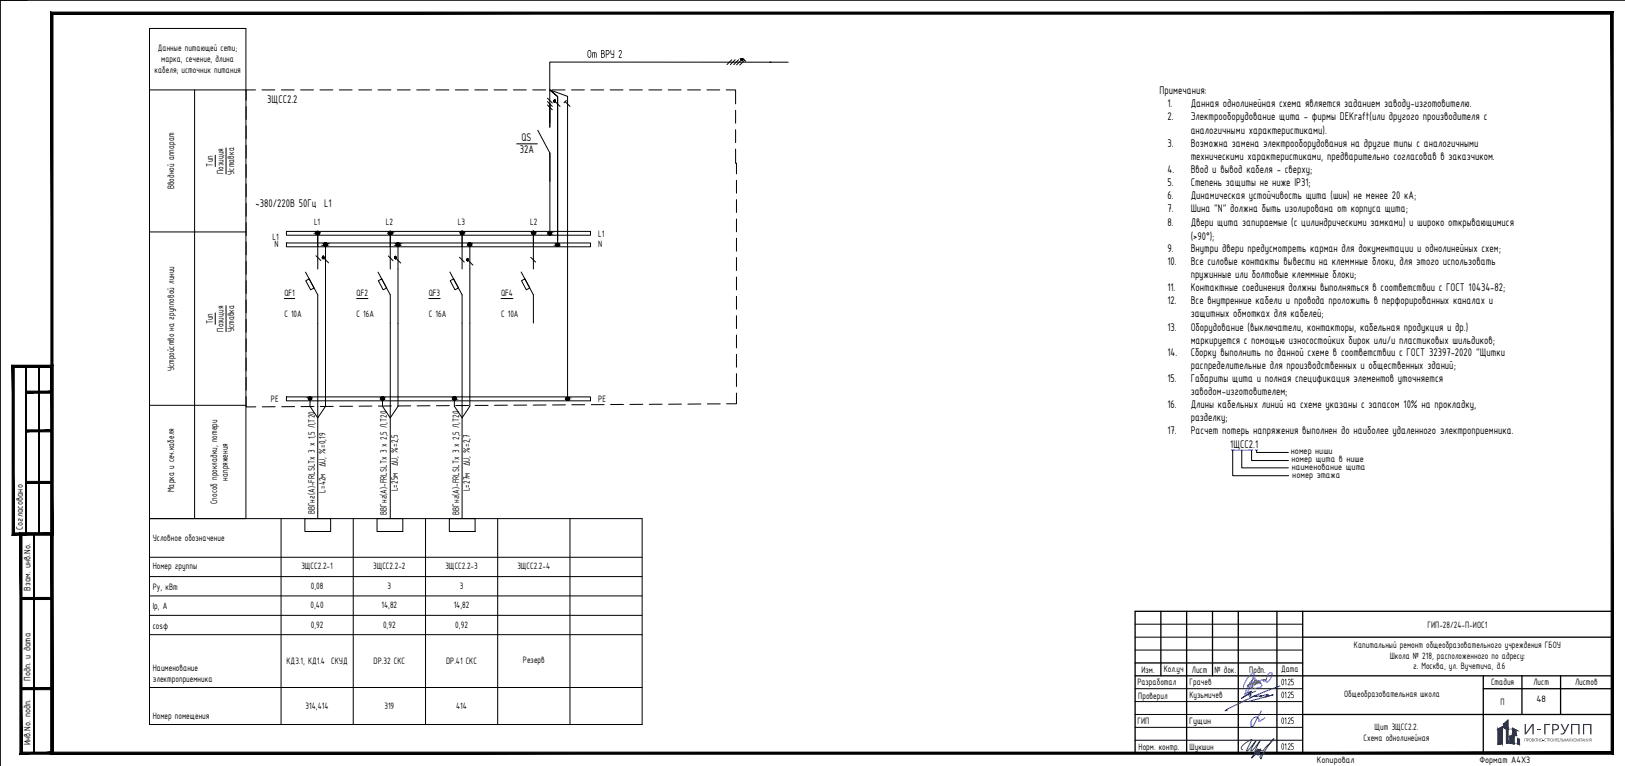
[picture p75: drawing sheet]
<svg xmlns="http://www.w3.org/2000/svg" width="630mm" height="297mm" viewBox="0 0 630 297" stroke-linecap="round" stroke-linejoin="round" font-family="sans-serif">
<defs><g id="words">
<text font-size="5.6" fill="#193153" x="598.1" y="284.8">ГРУПП</text>
<g font-size="4.7">
<text x="227.6" y="22.4">От ВРУ</text>
<text x="239.7" y="22.4">2</text>
<text x="103.6" y="39.8">3ЩСС2.2</text>
<text x="449.6" y="36.4">Примечания:</text>
<text x="452.6" y="41.4">1.</text>
<text x="461.7" y="41.4">Данная однолинейная схема является заданием заводу-изготовителю.</text>
<text x="452.6" y="46.7">2.</text>
<text x="461.7" y="46.7">Электрооборудование щита - фирмы DEKraft(или другого производителя с</text>
<text x="461.7" y="52">аналогичными характеристиками).</text>
<text x="201.6" y="59.3">32A</text>
<text x="202.2" y="54.7">QS</text>
<text x="452.6" y="57">3.</text>
<text x="461.7" y="57">Возможна замена электрооборудования на другие типы с аналогичными</text>
<text x="461.7" y="62">техническими характеристиками, предварительно согласовав в заказчиком.</text>
<text x="452.6" y="67">4.</text>
<text x="452.6" y="72">5.</text>
<text x="461.7" y="67">Ввод и вывод кабеля - сверху;</text>
<text x="461.7" y="72">Степень защиты не ниже IP31;</text>
<text x="452.6" y="77.3">6.</text>
<text x="461.7" y="77.3">Динамическая устойчивость щита (шин) не менее 20 кА;</text>
<text x="99.1" y="80.4">~380/220В 50Гц L1</text>
<text x="452.6" y="82.3">7.</text>
<text x="461.7" y="82.3">Шина &quot;N&quot; должна быть изолирована от корпуса щита;</text>
<text x="452.6" y="87.6">8.</text>
<text x="461.7" y="87.6">Двери щита запираемые (с цилиндрическими замками) и широко открывающимися</text>
<text x="461.7" y="92.9">(&gt;90°);</text>
<text x="452.6" y="97.9">9.</text>
<text x="461.7" y="97.9">Внутри двери предусмотреть карман для документации и однолинейных схем;</text>
<text x="452.6" y="102.9">10.</text>
<text x="461.7" y="102.9">Все силовые контакты вывести на клеммные блоки, для этого использовать</text>
<text x="461.7" y="107.9">пружинные или болтовые клеммные блоки;</text>
<text x="452.6" y="112.9">11.</text>
<text x="461.7" y="112.9">Контактные соединения должны выполняться в соответствии с ГОСТ 10434-82;</text>
<text x="452.6" y="117.9">12.</text>
<text x="461.7" y="117.9">Все внутренние кабели и провода проложить в перфорированных каналах и</text>
<text x="461.7" y="122.9">защитных обмотках для кабелей;</text>
<text x="452.6" y="128.2">13.</text>
<text x="461.7" y="128.2">Оборудование (выключатели, контакторы, кабельная продукция и др.)</text>
<text x="461.7" y="133.2">маркируется с помощью износостойких бирок или/и пластиковых шильдиков;</text>
<text x="452.6" y="138.2">14.</text>
<text x="461.7" y="138.2">Сборку выполнить по данной схеме в соответствии с ГОСТ 32397-2020 &quot;Щитки</text>
<text x="461.7" y="143.2">распределительные для производственных и общественных зданий;</text>
<text x="452.6" y="148.2">15.</text>
<text x="461.7" y="148.2">Габариты щита и полная спецификация элементов уточняется</text>
<text x="461.7" y="153.2">заводом-изготовителем;</text>
<text x="452.6" y="158.2">16.</text>
<text x="461.7" y="158.2">Длины кабельных линий на схеме указаны с запасом 10% на прокладку,</text>
<text x="461.7" y="163.2">разделку;</text>
<text x="452.6" y="168.2">17.</text>
<text x="461.7" y="168.2">Расчет потерь напряжения выполнен до наиболее удаленного электроприемника.</text>
<text x="477" y="173.8">1ЩСС2.1</text>
</g>
<g font-size="3.9">
<text x="61.2" y="19.8">Данные питающей сети;</text>
<text x="62.5" y="23.9">марка, сечение, длина</text>
<text x="59.9" y="28.1">кабеля; источник питания</text>
<text x="82.5" y="64.6" transform="rotate(-90 82.5 64.6)">Тип</text>
<text x="86.6" y="67.5" transform="rotate(-90 86.6 67.5)">Позиция</text>
<text x="90.8" y="67.7" transform="rotate(-90 90.8 67.7)">Уставка</text>
<text x="67.6" y="73.4" transform="rotate(-90 67.6 73.4)">Вводной аппарат</text>
<text x="121.8" y="87.2">L1</text>
<text x="149.6" y="87.2">L2</text>
<text x="177.6" y="87.2">L3</text>
<text x="205.6" y="87.2">L2</text>
<text x="105.6" y="92.9">L1</text>
<text x="106.4" y="95.8">N</text>
<text x="232" y="91.7">L1</text>
<text x="232" y="95.8">N</text>
<text x="110.3" y="114.8">QF1</text>
<text x="138.3" y="114.8">QF2</text>
<text x="166.3" y="114.8">QF3</text>
<text x="194.3" y="114.8">QF4</text>
<text x="82.5" y="125.8" transform="rotate(-90 82.5 125.8)">Тип</text>
<text x="110.3" y="122.8">C 10A</text>
<text x="138.3" y="122.8">C 16A</text>
<text x="166.3" y="122.8">C 16A</text>
<text x="194.3" y="122.8">C 10A</text>
<text x="86.6" y="128.6" transform="rotate(-90 86.6 128.6)">Позиция</text>
<text x="90.8" y="128.8" transform="rotate(-90 90.8 128.8)">Уставка</text>
<text x="67.6" y="144" transform="rotate(-90 67.6 144)">Устройство на групповой линии</text>
<text x="105" y="155.9">PE</text>
<text x="232" y="155.9">PE</text>
<text x="500.5" y="176.1">номер ниши</text>
<text x="500.7" y="179.2">номер щита в нише</text>
<text x="500.9" y="182.1">наименование щита</text>
<text x="501.1" y="185.3">номер этажа</text>
<text x="67.6" y="190.9" transform="rotate(-90 67.6 190.9)">Марка и сеч.кабеля</text>
<text x="88.4" y="186.4" transform="rotate(-90 88.4 186.4)">напряжения</text>
<text x="126.2" y="191" transform="rotate(-90 126.2 191)">L=42м ∆U, %=0,19</text>
<text x="154.2" y="190.4" transform="rotate(-90 154.2 190.4)">L=25м ∆U, %=2,5</text>
<text x="182.2" y="190.4" transform="rotate(-90 182.2 190.4)">L=27м ∆U, %=2,7</text>
<text x="84.2" y="195.6" transform="rotate(-90 84.2 195.6)">Способ прокладки, потери</text>
<text x="122" y="199.5" transform="rotate(-90 122 199.5)">ВВГнг(А)-FRLSLTx 3 x 1,5 Л,Т20</text>
<text x="150" y="199.6" transform="rotate(-90 150 199.6)">ВВГнг(А)-FRLSLTx 3 x 2,5 Л,Т20</text>
<text x="178" y="199.6" transform="rotate(-90 178 199.6)">ВВГнг(А)-FRLSLTx 3 x 2,5 Л,Т20</text>
<text x="8.9" y="205.4" transform="rotate(-90 8.9 205.4)">Согласовано</text>
<text x="59.2" y="209.8">Условное обозначение</text>
<text x="59.2" y="220.7">Номер группы</text>
<text x="116.9" y="220.8">3ЩСС2.2-1</text>
<text x="144.7" y="220.8">3ЩСС2.2-2</text>
<text x="172.7" y="220.8">3ЩСС2.2-3</text>
<text x="200.6" y="220.8">3ЩСС2.2-4</text>
<text x="11.9" y="229.1" transform="rotate(-90 11.9 229.1)">Взам. инв.No.</text>
<text x="59.2" y="228.8">Py, кВт</text>
<text x="120.5" y="228.3">0,08</text>
<text x="150.3" y="228.6">3</text>
<text x="178.3" y="228.6">3</text>
<text x="59.2" y="236.3">Ip, А</text>
<text x="120.4" y="235.9">0,40</text>
<text x="147.9" y="235.9">14,82</text>
<text x="175.9" y="235.9">14,82</text>
<text x="59.2" y="243.9">cosφ</text>
<text x="120.5" y="243.4">0,92</text>
<text x="148.5" y="243.4">0,92</text>
<text x="176.5" y="243.4">0,92</text>
<text x="553.5" y="243.4">ГИП-28/24-П-ИОС1</text>
<text x="524.9" y="251.3">Капитальный ремонт общеобразовательного учреждения ГБОУ</text>
<text x="111.1" y="257.3">КД3.1, КД1.4 СКУД</text>
<text x="144.9" y="257.6">DP.32 СКС</text>
<text x="173" y="257.6">DP.41 СКС</text>
<text x="202.7" y="257.2">Резерв</text>
<text x="538.8" y="255.4">Школа № 218, расположенного по адресу:</text>
<text x="59.2" y="260.2">Наименование</text>
<text x="442.6" y="260.8">Изм.</text>
<text x="451.2" y="260.8">Кол.уч</text>
<text x="462.1" y="260.8">Лист</text>
<text x="470.9" y="260.8">№ док.</text>
<text x="484.4" y="260.8">Подп.</text>
<text x="496.7" y="260.6">Дата</text>
<text x="547.9" y="259.6">г. Москва, ул. Вучетича, д.6</text>
<text x="11.9" y="264.1" transform="rotate(-90 11.9 264.1)">Подп. и дата</text>
<text x="59.2" y="264.4">электроприемника</text>
<text x="441" y="265.6">Разработал</text>
<text x="461.2" y="265.7">Грачев</text>
<text x="496.6" y="265.7">01.25</text>
<text x="578.1" y="265.8">Стадия</text>
<text x="594.6" y="265.8">Лист</text>
<text x="610.7" y="265.8">Листов</text>
<text x="118.5" y="274.8">314,414</text>
<text x="149.1" y="275">319</text>
<text x="176.9" y="275">414</text>
<text x="441.3" y="270.9">Проверил</text>
<text x="461.2" y="270.7">Кузьмичев</text>
<text x="496.6" y="270.7">01.25</text>
<text x="521.2" y="270.3">Общеобразовательная школа</text>
<text x="581.8" y="273.3">П</text>
<text x="595.7" y="272.4">48</text>
<text x="59.2" y="278.7">Номер помещения</text>
<text x="441" y="280.9">ГИП</text>
<text x="461.1" y="280.7">Гущин</text>
<text x="496.6" y="280.7">01.25</text>
<text x="528.7" y="287.3">Схема однолинейная</text>
<text x="533" y="283.2">Щит 3ЩСС2.2.</text>
<text x="11.9" y="289.1" transform="rotate(-90 11.9 289.1)">Инв.No. подп.</text>
<text x="441.5" y="290.8">Норм. контр.</text>
<text x="461.2" y="290.6">Шукшин</text>
<text x="496.6" y="290.7">01.25</text>
<text x="510.6" y="295.8">Копировал</text>
<text x="573.6" y="295.8">Формат А4Х3</text>
</g>
</g></defs>
<!-- layer: 0 -->
<g fill="none" stroke="#000" stroke-width=".39">
<path d="M58 11h37.3v190.1h-37.3zM58 34.9h37.3M75.5 34.9v166.2M99.1 34.9h-3.7v3.9M101.6 34.9h5M109.1 34.9h5M116.6 34.9h5M124.1 34.9h4.9M131.5 34.9h5M139.1 34.9h5M146.6 34.9h5M154.1 34.9h5"/>
<path d="M161.6 34.9h5M169.1 34.9h4.9M176.5 34.9h5.1M184.1 34.9h5M191.6 34.9h5M199.1 34.9h5M206.6 34.9h5M212.3 38.1l1.8 1.8M212.3 39.4l1.8 1.9M213.2 34.9l6.9 2.5v117.3M214.1 34.9h5M215.3 39.4l1.8 1.9"/>
<path d="M219.1 39.4l1.9 1.9M219.6 38.9l-.9 1M221.6 34.9h5M229.1 34.9h5M236.6 34.9h5M244.1 34.9h5M251.6 34.9h5M259.1 34.9h5M266.6 34.9h5M274.1 34.9h5M281.6 34.9h3.6v5.4M283.7 23.2l-1.8 1.8"/>
<path d="M285 23.2l-1.8 1.8M286.4 23.2l-1.9 1.8M287.5 23.3l-1.9 1.8M288.2 22.9l1 .9M288.7 23.4l-1.9 1.8M298.3 24.1h7.3M299.1 24.1h-85.9v25.2M87.6 57.3v10.2M95.4 41.3v5M95.4 48.8v5M95.4 56.3v5M200.3 55.8h8"/>
<path d="M208.5 50.5l4.7 8.8v31.2M212.3 40.7l1.8 1.9M213.2 40.1v9.2M285.2 57.8l.4 9.6M285.2 42.8v5M285.2 50.3v5M83.5 60.2v4.4M95.4 63.8v5M95.4 71.3v5M95.4 78.9v4.9M285.6 69.9v5M285.6 77.4v5"/>
<path d="M58 89.9h37.3M95.4 86.3v5M95.4 93.8v5M111.1 89.7h117.9v1.5h-117.9zM111.1 94.2h117.9v1.5h-117.9zM122.5 99.2l1.9 1.8M123.2 90.3v14M126.2 94.9v62.7l-3 4.4-3-4.4v-3.1M150.6 99.3l1.8 1.8M151.3 90.3v14M154.3 94.9v62.7l-3 4.4-3-4.4v-3.1M178.2 99.8l1.8 1.8"/>
<path d="M179.2 90.3v14M182.2 94.8v62.7l-3 4.5-3-4.5v-3M205.8 99.8l1.9 1.8M206.8 90.3v14M216.2 93.1v-55.6l-3-2.6 3 2.6v57.5M285.6 84.9v5M285.6 92.4v5M285.6 99.9v5M87.6 118.5v10.1M95.4 101.3v5M95.4 108.8v5M95.4 116.3v5"/>
<path d="M110.3 115.8h4M118.5 105.5l4.7 8.8v86.8M118.5 108.9l1.4-.8 1.9 3.6-1.3 .7zM125.5 100.1l1.9 1.8M138.3 115.8h4.4M146.6 105.5l4.7 8.8v86.8M146.7 108.9l1.3-.8 1.9 3.6-1.3 .7zM153.5 100.1l1.9 1.9M166.3 115.8h4.4M174.4 105.5l4.8 8.8v86.8M174.6 108.9l1.3-.8 1.9 3.6-1.4 .7zM181.5 101l1.9 1.8"/>
<path d="M194.3 115.8h4.6M202.1 105.5l4.7 8.8v11M202.2 108.9l1.3-.8 1.9 3.6-1.3 .7zM285.6 107.4v5M285.6 114.9v5M83.5 121.4v4.4M95.4 123.9v4.9M95.4 131.3v5M95.4 138.8v5M285.6 122.4v5M285.6 129.9v5M285.6 137.4v5"/>
<path d="M58 157.2h37.3M95.4 153.8v4h3.8M95.4 146.3v5M106.7 157.7l-5 .1M111.1 153.9h117.9v1.5h-117.9zM114.2 157.7h-5M121.7 157.6l-5 .1M129.2 157.6h-5M131.7 157.6h5M144.2 157.5h-5M151.7 157.4l-5 .1M159.2 157.4h-5"/>
<path d="M166.7 157.3l-5 .1M174.2 157.3h-5M176.7 157.3h5M184.2 157.2h5M196.7 157.1l-5 .1M204.2 157.1h-5M211.7 157l-5 .1M219.2 157h-5M221.7 157h5M229.2 156.9h5M241.7 156.8l-5 .1M249.2 156.8h-5"/>
<path d="M256.7 156.7l-5 .1M264.2 156.7h-5M271.8 156.7h-5.1M274.2 156.6h5M285.6 152.4v4.2h-3.9M285.6 144.9v5M58 201.1h191v79.9h-191zM58 216.1h191M109 201.1v79.9M118.2 201.1h10v5h-10zM137 201.1v79.9M146.2 201.1h10v5h-10z"/>
<path d="M165 201.1v79.9M174.2 201.1h10v5h-10zM193 201.1v79.9M221 201.1v79.9M58 223.6h191M58 231.1h191M58 238.6h191M58 246.1h191M440.1 242h65M440.1 247.1h65M440.1 252.1h65M58 266.6h191"/>
<path d="M440.1 267.1h65M440.1 272.1h65M440.1 277.1h65M440.1 282.1h65M440.1 287h65"/>
<circle cx="215" cy="39.2" r=".32"/>
<circle cx="287.6" cy="23" r=".32"/>
<circle cx="123.2" cy="90.3" r=".61"/>
<circle cx="125.3" cy="99.8" r=".32"/>
<circle cx="126.2" cy="94.8" r=".61"/>
<circle cx="151.3" cy="90.3" r=".61"/>
<circle cx="153.3" cy="99.9" r=".32"/>
<circle cx="154.3" cy="94.8" r=".61"/>
<circle cx="179.1" cy="90.3" r=".61"/>
<circle cx="182.2" cy="94.8" r=".61"/>
<circle cx="206.8" cy="90.3" r=".61"/>
<circle cx="213.2" cy="90.4" r=".61"/>
<circle cx="216.2" cy="95" r=".61"/>
<circle cx="181.3" cy="100.7" r=".32"/>
<circle cx="120.2" cy="154.5" r=".61"/>
<circle cx="148.3" cy="154.5" r=".61"/>
<circle cx="176.1" cy="154.5" r=".61"/>
<circle cx="220" cy="154.7" r=".61"/>
</g>
<g fill="#000" stroke="#000" stroke-width=".39">
<path d="M153 99.8v.3zM181 100.6v.3z"/>
<path d="M214.8 39v.3zM214.8 39v.3z"/>
<path d="M214.8 39v.3zM214.8 39v.4z"/>
<path d="M214.8 39v.4zM214.9 38.9v.5z"/>
<path d="M214.9 38.9v.5zM214.9 38.9v.5z"/>
<path d="M214.9 38.9v.5zM214.9 38.9v.5z"/>
<path d="M214.9 38.9v.5zM215 38.8v.7z"/>
<path d="M215 38.8v.7zM215.1 38.8l-.1 .7z"/>
<path d="M215.1 38.8v.7zM215.1 38.8v.7z"/>
<path d="M215.1 38.8v.7zM215.2 38.9l-.1 .6z"/>
<path d="M215.2 38.9v.5zM215.2 38.9v.5z"/>
<path d="M215.2 38.9v.5zM215.2 38.9v.5z"/>
<path d="M215.2 38.9v.5zM215.3 39l-.1 .4z"/>
<path d="M215.3 39v.4zM215.3 39v.4z"/>
<path d="M215.3 39v.3zM215.4 39.1l-.1 .2z"/>
<path d="M287.6 22.8h.2zM287.5 22.8h.3z"/>
<path d="M287.5 22.8h.3zM287.5 22.8h.3z"/>
<path d="M287.5 23.3h.3zM287.5 23.3l.3 .1z"/>
<path d="M287.5 22.8h.4zM287.5 22.8h.4z"/>
<path d="M287.5 23.3h.3zM287.5 23.3h.3z"/>
<path d="M287.5 22.8l.4 .1zM287.5 22.8l.4 .1z"/>
<path d="M287.5 23.3h.4zM287.5 23.3h.3z"/>
<path d="M287.4 22.9h.6zM287.4 22.9h.6z"/>
<path d="M287.4 23.2h.5zM287.4 23.2l.5 .1z"/>
<path d="M287.4 22.9l.6 .1zM287.4 22.9l.6 .1z"/>
<path d="M287.4 23l.6 .1zM287.4 23l.6 .1z"/>
<path d="M287.4 23.1h.6zM287.4 23.1h.6z"/>
<path d="M287.4 23.1h.6zM287.4 23.1h.6z"/>
<path d="M287.4 23.1h.6zM287.4 23.1l.5 .1z"/>
<path d="M123.1 89.7l.3 .1zM123 89.8h.4z"/>
<path d="M123.1 89.7l.3 .1zM123 89.8h.4z"/>
<path d="M123 89.8h.5zM122.9 89.8h.6z"/>
<path d="M123 90.9h.4zM123 90.9h.2z"/>
<path d="M123 89.8h.5zM122.9 89.8h.6z"/>
<path d="M123 90.9h.4zM123 90.9h.2z"/>
<path d="M122.9 89.8l.6 .1zM122.8 89.9h.7z"/>
<path d="M122.9 90.9h.6zM122.9 90.9h.5z"/>
<path d="M122.9 89.8l.6 .1zM122.8 89.9h.7z"/>
<path d="M122.9 90.9h.6zM122.9 90.9h.5z"/>
<path d="M122.8 89.9h.8zM122.8 89.9h.8z"/>
<path d="M122.8 90.8h.7zM122.8 90.8l.7 .1z"/>
<path d="M122.8 89.9h.8zM122.8 89.9h.8z"/>
<path d="M122.8 90.8h.7zM122.8 90.8l.7 .1z"/>
<path d="M122.7 89.9l1 .1zM122.7 89.9l1 .1z"/>
<path d="M122.7 90.7h.9zM122.7 90.7l.8 .1z"/>
<path d="M122.7 89.9l1 .1zM122.7 89.9l1 .1z"/>
<path d="M122.7 90.7h.9zM122.7 90.7l.8 .1z"/>
<path d="M122.7 90l1.1 .1zM122.7 90l1.1 .1z"/>
<path d="M122.7 90.7h1zM122.7 90.7h.9z"/>
<path d="M122.7 90l1.1 .1zM122.7 90l1.1 .1z"/>
<path d="M122.7 90.7h1zM122.7 90.7h.9z"/>
<path d="M122.6 90.1l1.2 .1zM122.6 90.1l1.2 .1z"/>
<path d="M122.6 90.5h1.2zM122.6 90.5l1.1 .2z"/>
<path d="M122.6 90.1l1.2 .1zM122.6 90.1l1.2 .1z"/>
<path d="M122.6 90.5h1.2zM122.6 90.5l1.1 .2z"/>
<path d="M122.6 90.2l1.2 .1zM122.6 90.2l1.2 .1z"/>
<path d="M122.6 90.3l1.2 .2zM122.6 90.3l1.2 .2z"/>
<path d="M122.6 90.5h1.2zM122.6 90.5h1.2z"/>
<path d="M122.6 90.2l1.2 .1zM122.6 90.2l1.2 .1z"/>
<path d="M122.6 90.3l1.2 .2zM122.6 90.3l1.2 .2z"/>
<path d="M122.6 90.5h1.2zM122.6 90.5h1.2z"/>
<path d="M125 99.7v.2zM125 99.7v.3z"/>
<path d="M125 99.7v.3zM125.1 99.6v.4z"/>
<path d="M125.1 99.6v.4zM125.1 99.6v.5z"/>
<path d="M125.1 99.6v.5zM125.2 99.6v.5z"/>
<path d="M125.2 99.6v.5zM125.2 99.6v.5z"/>
<path d="M125.2 99.6v.5zM125.2 99.6v.5z"/>
<path d="M125.2 99.6v.5zM125.3 99.5l-.1 .6z"/>
<path d="M125.3 99.5v.6zM125.4 99.6l-.1 .5z"/>
<path d="M125.4 99.6v.5zM125.4 99.6v.5z"/>
<path d="M125.4 99.6v.5zM125.4 99.6v.5z"/>
<path d="M125.4 99.6v.5zM125.5 99.6l-.1 .5z"/>
<path d="M125.5 99.6v.5zM125.5 99.6v.5z"/>
<path d="M125.5 99.6v.4zM125.6 99.7l-.1 .3z"/>
<path d="M125.6 99.7v.3zM125.6 99.8v.2z"/>
<path d="M126.1 94.2l.2 .1zM126 94.3h.3z"/>
<path d="M126.1 94.2l.2 .1zM126 94.3h.3z"/>
<path d="M126 94.3h.5zM125.9 94.3h.6z"/>
<path d="M126 95.4h.3zM126 95.4h.3z"/>
<path d="M126 94.3h.5zM125.9 94.3h.6z"/>
<path d="M126 95.4h.3zM126 95.4h.3z"/>
<path d="M125.9 94.3h.6zM125.8 94.3h.7z"/>
<path d="M125.9 95.4h.6zM125.9 95.4h.4z"/>
<path d="M125.9 94.3h.6zM125.8 94.3h.7z"/>
<path d="M125.9 95.4h.6zM125.9 95.4h.4z"/>
<path d="M125.8 94.3l.8 .1zM125.8 94.3l.8 .1z"/>
<path d="M125.8 95.3h.7zM125.8 95.3l.7 .1z"/>
<path d="M125.8 94.3l.8 .1zM125.8 94.3l.8 .1z"/>
<path d="M125.8 95.3h.7zM125.8 95.3l.7 .1z"/>
<path d="M125.7 94.4l1 .1zM125.7 94.4l1 .1z"/>
<path d="M125.7 95.2h.9zM125.7 95.2l.8 .1z"/>
<path d="M125.7 94.4l1 .1zM125.7 94.4l1 .1z"/>
<path d="M125.7 95.2h.9zM125.7 95.2l.8 .1z"/>
<path d="M125.7 94.5l1.1 .1zM125.7 94.5l1.1 .1z"/>
<path d="M125.7 95.2h1zM125.7 95.2h.9z"/>
<path d="M125.7 94.5l1.1 .1zM125.7 94.5l1.1 .1z"/>
<path d="M125.7 95.2h1zM125.7 95.2h.9z"/>
<path d="M125.6 94.6l1.2 .1zM125.6 94.6l1.2 .1z"/>
<path d="M125.6 94.7l1.2 .2zM125.6 94.7l1.2 .2z"/>
<path d="M125.6 94.9l1.2 .2zM125.6 94.9l1.2 .2z"/>
<path d="M125.6 95.1h1.2zM125.6 95.1l1.1 .1z"/>
<path d="M125.6 94.6l1.2 .1zM125.6 94.6l1.2 .1z"/>
<path d="M125.6 94.7l1.2 .2zM125.6 94.7l1.2 .2z"/>
<path d="M125.6 94.9l1.2 .2zM125.6 94.9l1.2 .2z"/>
<path d="M125.6 95.1h1.2zM125.6 95.1l1.1 .1z"/>
<path d="M125.6 94.9h1.2zM125.6 94.9h1.2z"/>
<path d="M125.6 94.9h1.2zM125.6 94.9h1.2z"/>
<path d="M151.3 89.7l.2 .1zM151.1 89.8h.4z"/>
<path d="M151.3 89.7l.2 .1zM151.1 89.8h.4z"/>
<path d="M151.1 89.8h.5zM151.1 89.8h.5z"/>
<path d="M151.1 90.9h.4zM151.1 90.9h.3z"/>
<path d="M151.1 89.8h.5zM151.1 89.8h.5z"/>
<path d="M151.1 90.9h.4zM151.1 90.9h.3z"/>
<path d="M151.1 89.8l.6 .1zM151 89.9h.7z"/>
<path d="M151.1 90.9h.5zM151.1 90.9h.4z"/>
<path d="M151.1 89.8l.6 .1zM151 89.9h.7z"/>
<path d="M151.1 90.9h.5zM151.1 90.9h.4z"/>
<path d="M151 89.9h.8zM151 89.9h.8z"/>
<path d="M151 90.8h.7zM151 90.8l.6 .1z"/>
<path d="M151 89.9h.8zM151 89.9h.8z"/>
<path d="M151 90.8h.7zM151 90.8l.6 .1z"/>
<path d="M150.9 89.9l.9 .1zM150.9 89.9l.9 .1z"/>
<path d="M150.9 90.7h.9zM150.9 90.7l.8 .1z"/>
<path d="M150.9 89.9l.9 .1zM150.9 89.9l.9 .1z"/>
<path d="M150.9 90.7h.9zM150.9 90.7l.8 .1z"/>
<path d="M150.8 90l1.1 .1zM150.8 90l1.1 .1z"/>
<path d="M150.8 90.7h1zM150.8 90.7h1z"/>
<path d="M150.8 90l1.1 .1zM150.8 90l1.1 .1z"/>
<path d="M150.8 90.7h1zM150.8 90.7h1z"/>
<path d="M150.8 90.1l1.1 .1zM150.8 90.1l1.1 .1z"/>
<path d="M150.8 90.5h1.1zM150.8 90.5l1 .2z"/>
<path d="M150.8 90.1l1.1 .1zM150.8 90.1l1.1 .1z"/>
<path d="M150.8 90.5h1.1zM150.8 90.5l1 .2z"/>
<path d="M150.7 90.2l1.2 .1zM150.7 90.2l1.2 .1z"/>
<path d="M150.7 90.3l1.2 .2zM150.7 90.3l1.2 .2z"/>
<path d="M150.7 90.5h1.2zM150.7 90.5h1.2z"/>
<path d="M150.7 90.2l1.2 .1zM150.7 90.2l1.2 .1z"/>
<path d="M150.7 90.3l1.2 .2zM150.7 90.3l1.2 .2z"/>
<path d="M150.7 90.5h1.2zM150.7 90.5h1.2z"/>
<path d="M153 99.7v.4zM153 99.7v.4z"/>
<path d="M153 99.7v.4zM153.1 99.7v.4z"/>
<path d="M153.1 99.7v.4zM153.1 99.7v.5z"/>
<path d="M153.1 99.7v.5zM153.2 99.6v.6z"/>
<path d="M153.2 99.6v.6zM153.3 99.6l-.1 .6z"/>
<path d="M153.3 99.6v.6zM153.3 99.6v.6z"/>
<path d="M153.3 99.6v.6zM153.3 99.6v.6z"/>
<path d="M153.3 99.6v.6zM153.4 99.6l-.1 .6z"/>
<path d="M153.4 99.6v.6zM153.5 99.7l-.1 .5z"/>
<path d="M153.5 99.7v.5zM153.5 99.7v.5z"/>
<path d="M153.5 99.7v.4zM153.6 99.7l-.1 .4z"/>
<path d="M153.6 99.7v.4zM153.6 99.8v.3z"/>
<path d="M153.6 99.8v.3zM153.6 99.9v.2z"/>
<path d="M154.3 94.2l.2 .1zM154.1 94.3h.4z"/>
<path d="M154.3 94.2l.2 .1zM154.1 94.3h.4z"/>
<path d="M154.1 94.3h.5zM154.1 94.3h.5z"/>
<path d="M154.1 95.4h.4zM154.1 95.4h.3z"/>
<path d="M154.1 94.3h.5zM154.1 94.3h.5z"/>
<path d="M154.1 95.4h.4zM154.1 95.4h.3z"/>
<path d="M154.1 94.3h.6zM153.9 94.3h.8z"/>
<path d="M154.1 95.4h.5zM154.1 95.4h.4z"/>
<path d="M154.1 94.3h.6zM153.9 94.3h.8z"/>
<path d="M154.1 95.4h.5zM154.1 95.4h.4z"/>
<path d="M153.9 94.3l.8 .1zM153.9 94.3l.8 .1z"/>
<path d="M153.9 95.3h.8zM153.9 95.3l.7 .1z"/>
<path d="M153.9 94.3l.8 .1zM153.9 94.3l.8 .1z"/>
<path d="M153.9 95.3h.8zM153.9 95.3l.7 .1z"/>
<path d="M153.9 94.4l.9 .1zM153.8 94.5h1z"/>
<path d="M153.9 95.2h.8zM153.9 95.2l.8 .1z"/>
<path d="M153.9 94.4l.9 .1zM153.8 94.5h1z"/>
<path d="M153.9 95.2h.8zM153.9 95.2l.8 .1z"/>
<path d="M153.8 94.5l1.1 .1zM153.8 94.5l1.1 .1z"/>
<path d="M153.8 95.2h1zM153.8 95.2h.9z"/>
<path d="M153.8 94.5l1.1 .1zM153.8 94.5l1.1 .1z"/>
<path d="M153.8 95.2h1zM153.8 95.2h.9z"/>
<path d="M153.8 94.6l1.1 .1zM153.8 94.6l1.1 .1z"/>
<path d="M153.8 95.1h1.1zM153.8 95.1l1 .1z"/>
<path d="M153.8 94.6l1.1 .1zM153.8 94.6l1.1 .1z"/>
<path d="M153.8 95.1h1.1zM153.8 95.1l1 .1z"/>
<path d="M153.7 94.7l1.2 .2zM153.7 94.7l1.2 .2z"/>
<path d="M153.7 94.9h1.2zM153.7 94.9h1.2z"/>
<path d="M153.7 94.9h1.2zM153.7 94.9l1.2 .2z"/>
<path d="M153.7 94.7l1.2 .2zM153.7 94.7l1.2 .2z"/>
<path d="M153.7 94.9h1.2zM153.7 94.9h1.2z"/>
<path d="M153.7 94.9h1.2zM153.7 94.9l1.2 .2z"/>
<path d="M179.1 89.7h.2zM179 89.7h.3z"/>
<path d="M179.1 89.7h.2zM179 89.7h.3z"/>
<path d="M179 89.7l.4 .1zM178.9 89.8h.5z"/>
<path d="M179 90.9h.3zM179 90.9h.2z"/>
<path d="M179 89.7l.4 .1zM178.9 89.8h.5z"/>
<path d="M179 90.9h.3zM179 90.9h.2z"/>
<path d="M178.9 89.8l.6 .1zM178.9 89.8l.6 .1z"/>
<path d="M178.9 90.9h.5zM178.9 90.9h.4z"/>
<path d="M178.9 89.8l.6 .1zM178.9 89.8l.6 .1z"/>
<path d="M178.9 90.9h.5zM178.9 90.9h.4z"/>
<path d="M178.8 89.9h.8zM178.7 89.9h.9z"/>
<path d="M178.8 90.8h.7zM178.8 90.8l.6 .1z"/>
<path d="M178.8 89.9h.8zM178.7 89.9h.9z"/>
<path d="M178.8 90.8h.7zM178.8 90.8l.6 .1z"/>
<path d="M178.7 89.9l1 .1zM178.7 89.9l1 .1z"/>
<path d="M178.7 90.7h.9zM178.7 90.7l.8 .1z"/>
<path d="M178.7 89.9l1 .1zM178.7 89.9l1 .1z"/>
<path d="M178.7 90.7h.9zM178.7 90.7l.8 .1z"/>
<path d="M178.7 90l1 .1zM178.7 90l1 .1z"/>
<path d="M178.7 90.6h1zM178.7 90.6l.9 .1z"/>
<path d="M178.7 90l1 .1zM178.7 90l1 .1z"/>
<path d="M178.7 90.6h1zM178.7 90.6l.9 .1z"/>
<path d="M178.6 90.1l1.2 .1zM178.6 90.1l1.2 .1z"/>
<path d="M178.6 90.5h1.1zM178.6 90.5l1.1 .1z"/>
<path d="M178.6 90.1l1.2 .1zM178.6 90.1l1.2 .1z"/>
<path d="M178.6 90.5h1.1zM178.6 90.5l1.1 .1z"/>
<path d="M178.6 90.2l1.2 .1zM178.6 90.2l1.2 .1z"/>
<path d="M178.6 90.3l1.2 .1zM178.6 90.3l1.2 .1z"/>
<path d="M178.6 90.4h1.2zM178.6 90.4l1.1 .1z"/>
<path d="M178.6 90.2l1.2 .1zM178.6 90.2l1.2 .1z"/>
<path d="M178.6 90.3l1.2 .1zM178.6 90.3l1.2 .1z"/>
<path d="M178.6 90.4h1.2zM178.6 90.4l1.1 .1z"/>
<path d="M182.1 94.2h.2zM182 94.2h.3z"/>
<path d="M182.1 94.2h.2zM182 94.2h.3z"/>
<path d="M182 94.2l.4 .1zM181.9 94.3h.5z"/>
<path d="M182 95.4h.3zM182 95.4h.2z"/>
<path d="M182 94.2l.4 .1zM181.9 94.3h.5z"/>
<path d="M182 95.4h.3zM182 95.4h.2z"/>
<path d="M181.9 94.3h.7zM181.8 94.3h.8z"/>
<path d="M181.9 95.4h.5zM181.9 95.4h.4z"/>
<path d="M181.9 94.3h.7zM181.8 94.3h.8z"/>
<path d="M181.9 95.4h.5zM181.9 95.4h.4z"/>
<path d="M181.8 94.3l.8 .1zM181.8 94.3l.8 .1z"/>
<path d="M181.8 95.3h.8zM181.8 95.3l.6 .1z"/>
<path d="M181.8 94.3l.8 .1zM181.8 94.3l.8 .1z"/>
<path d="M181.8 95.3h.8zM181.8 95.3l.6 .1z"/>
<path d="M181.8 94.4l.9 .1zM181.8 94.4l.9 .1z"/>
<path d="M181.8 95.2h.8zM181.8 95.2l.8 .1z"/>
<path d="M181.8 94.4l.9 .1zM181.8 94.4l.9 .1z"/>
<path d="M181.8 95.2h.8zM181.8 95.2l.8 .1z"/>
<path d="M181.7 94.5l1 .1zM181.7 94.5l1 .1z"/>
<path d="M181.7 95.2h1zM181.7 95.2h.9z"/>
<path d="M181.7 94.5l1 .1zM181.7 94.5l1 .1z"/>
<path d="M181.7 95.2h1zM181.7 95.2h.9z"/>
<path d="M181.6 94.6l1.2 .1zM181.6 94.6l1.2 .1z"/>
<path d="M181.6 95h1.1zM181.6 95l1.1 .2z"/>
<path d="M181.6 94.6l1.2 .1zM181.6 94.6l1.2 .1z"/>
<path d="M181.6 95h1.1zM181.6 95l1.1 .2z"/>
<path d="M181.6 94.7l1.2 .1zM181.6 94.7l1.2 .1z"/>
<path d="M181.6 94.8l1.2 .1zM181.6 94.8l1.2 .1z"/>
<path d="M181.6 94.9h1.2zM181.6 94.9l1.1 .1z"/>
<path d="M181.6 94.7l1.2 .1zM181.6 94.7l1.2 .1z"/>
<path d="M181.6 94.8l1.2 .1zM181.6 94.8l1.2 .1z"/>
<path d="M181.6 94.9h1.2zM181.6 94.9l1.1 .1z"/>
<path d="M206.8 89.7h.2zM206.6 89.7h.4z"/>
<path d="M206.8 89.7h.2zM206.6 89.7h.4z"/>
<path d="M206.6 89.7l.5 .1zM206.6 89.8h.5z"/>
<path d="M206.6 90.9h.4zM206.6 90.9h.3z"/>
<path d="M206.6 89.7l.5 .1zM206.6 89.8h.5z"/>
<path d="M206.6 90.9h.4zM206.6 90.9h.3z"/>
<path d="M206.6 89.8l.6 .1zM206.6 89.8l.6 .1z"/>
<path d="M206.6 90.9h.5zM206.6 90.9h.4z"/>
<path d="M206.6 89.8l.6 .1zM206.6 89.8l.6 .1z"/>
<path d="M206.6 90.9h.5zM206.6 90.9h.4z"/>
<path d="M206.5 89.9h.8zM206.4 89.9h.9z"/>
<path d="M206.5 90.8h.7zM206.5 90.8l.6 .1z"/>
<path d="M206.5 89.9h.8zM206.4 89.9h.9z"/>
<path d="M206.5 90.8h.7zM206.5 90.8l.6 .1z"/>
<path d="M206.4 89.9l.9 .1zM206.4 89.9l.9 .1z"/>
<path d="M206.4 90.7h.9zM206.4 90.7l.8 .1z"/>
<path d="M206.4 89.9l.9 .1zM206.4 89.9l.9 .1z"/>
<path d="M206.4 90.7h.9zM206.4 90.7l.8 .1z"/>
<path d="M206.3 90l1.1 .1zM206.3 90l1.1 .1z"/>
<path d="M206.3 90.6h1zM206.3 90.6l1 .1z"/>
<path d="M206.3 90l1.1 .1zM206.3 90l1.1 .1z"/>
<path d="M206.3 90.6h1zM206.3 90.6l1 .1z"/>
<path d="M206.3 90.1l1.1 .1zM206.3 90.1l1.1 .1z"/>
<path d="M206.3 90.5h1.1zM206.3 90.5l1 .1z"/>
<path d="M206.3 90.1l1.1 .1zM206.3 90.1l1.1 .1z"/>
<path d="M206.3 90.5h1.1zM206.3 90.5l1 .1z"/>
<path d="M206.2 90.2l1.2 .1zM206.2 90.2l1.2 .1z"/>
<path d="M206.2 90.3l1.2 .1zM206.2 90.3l1.2 .1z"/>
<path d="M206.2 90.4h1.2zM206.2 90.4l1.2 .1z"/>
<path d="M206.2 90.2l1.2 .1zM206.2 90.2l1.2 .1z"/>
<path d="M206.2 90.3l1.2 .1zM206.2 90.3l1.2 .1z"/>
<path d="M206.2 90.4h1.2zM206.2 90.4l1.2 .1z"/>
<path d="M213.2 89.9h.2zM213 89.9h.4z"/>
<path d="M213 89.9h.5zM213 89.9h.5z"/>
<path d="M213 91h.4zM213 91h.2z"/>
<path d="M213 89.9l.6 .1zM212.9 90h.7z"/>
<path d="M213 91h.5zM213 91h.4z"/>
<path d="M212.9 90l.8 .1zM212.9 90l.8 .1z"/>
<path d="M212.9 91h.7zM212.9 91h.6z"/>
<path d="M212.8 90.1l.9 .1zM212.8 90.1l.9 .1z"/>
<path d="M212.8 90.9h.9zM212.8 90.9l.8 .1z"/>
<path d="M212.7 90.2h1.1zM212.7 90.2h1.1z"/>
<path d="M212.7 90.8h1zM212.7 90.8l1 .1z"/>
<path d="M212.7 90.2l1.1 .2zM212.7 90.2l1.1 .2z"/>
<path d="M212.7 90.7h1.1zM212.7 90.7l1 .1z"/>
<path d="M212.6 90.4l1.2 .1zM212.6 90.4l1.2 .1z"/>
<path d="M212.6 90.5l1.2 .1zM212.6 90.5l1.2 .1z"/>
<path d="M212.6 90.6h1.2zM212.6 90.6l1.2 .1z"/>
<path d="M216.1 94.4h.3zM216 94.4h.4z"/>
<path d="M216 94.4h.5zM215.9 94.4h.6z"/>
<path d="M216 95.5h.4zM216 95.5l.3 .1z"/>
<path d="M215.9 94.4l.6 .1zM215.8 94.5h.7z"/>
<path d="M215.9 95.5h.6zM215.9 95.5h.5z"/>
<path d="M215.8 94.5l.8 .1zM215.7 94.6h.9z"/>
<path d="M215.8 95.4h.7zM215.8 95.4l.7 .1z"/>
<path d="M215.7 94.6h1zM215.7 94.6h1z"/>
<path d="M215.7 95.4h.9zM215.7 95.4h.8z"/>
<path d="M215.7 94.6l1.1 .2zM215.7 94.6l1.1 .2z"/>
<path d="M215.7 95.3h1zM215.7 95.3l.9 .1z"/>
<path d="M215.6 94.8l1.2 .1zM215.6 94.8l1.2 .1z"/>
<path d="M215.6 95.2h1.2zM215.6 95.2l1.1 .1z"/>
<path d="M215.6 94.9l1.2 .1zM215.6 94.9l1.2 .1z"/>
<path d="M215.6 95l1.2 .1zM215.6 95l1.2 .1z"/>
<path d="M215.6 95.1h1.2zM215.6 95.1l1.2 .1z"/>
<path d="M181 100.6v.3zM181 100.6v.3z"/>
<path d="M181 100.6v.3zM181.1 100.5v.5z"/>
<path d="M181.1 100.5v.5zM181.1 100.5v.5z"/>
<path d="M181.1 100.5v.5zM181.2 100.4v.6z"/>
<path d="M181.2 100.4v.6zM181.2 100.4v.6z"/>
<path d="M181.2 100.4v.6zM181.3 100.4l-.1 .6z"/>
<path d="M181.3 100.4v.6zM181.4 100.4l-.1 .6z"/>
<path d="M181.4 100.4v.6zM181.4 100.4v.6z"/>
<path d="M181.4 100.4v.6zM181.5 100.5l-.1 .5z"/>
<path d="M181.5 100.5v.5zM181.5 100.5v.5z"/>
<path d="M181.5 100.5v.5zM181.5 100.6v.4z"/>
<path d="M181.5 100.6v.3zM181.6 100.6l-.1 .3z"/>
<path d="M181.6 100.6v.3zM181.6 100.7v.2z"/>
<path d="M119.6 154.4h1.2zM119.6 154.5l1.2-.1z"/>
<path d="M119.6 154.5h1.2zM119.6 154.6l1.2-.1z"/>
<path d="M119.6 154.6h1.2zM119.6 154.8l1.2-.2z"/>
<path d="M119.6 154.3h1.1zM119.6 154.4h1.2z"/>
<path d="M119.6 154.8h1.1zM119.7 154.8h1z"/>
<path d="M119.7 154.2h1zM119.6 154.3h1.1z"/>
<path d="M119.7 154.8h1zM119.7 154.9l1-.1z"/>
<path d="M119.7 154.1h.9zM119.7 154.2h1z"/>
<path d="M119.7 154.9h.9zM119.8 155l.8-.1z"/>
<path d="M119.7 154.1h.8zM119.7 154.1h.9z"/>
<path d="M119.8 155h.7zM119.9 155.1l.6-.1z"/>
<path d="M119.9 154h.6zM119.8 154.1h.7z"/>
<path d="M119.9 155.1h.6zM120 155.1h.5z"/>
<path d="M119.9 154h.5zM119.9 154h.6z"/>
<path d="M120 155.1h.4zM120.1 155.1h.3z"/>
<path d="M120 154h.2zM120 154h.4z"/>
<path d="M147.7 154.4h1.2zM147.7 154.5l1.2-.1z"/>
<path d="M147.7 154.5h1.2zM147.7 154.6l1.2-.1z"/>
<path d="M147.7 154.6h1.2zM147.8 154.8l1.1-.2z"/>
<path d="M147.8 154.3h1.1zM147.7 154.4h1.2z"/>
<path d="M147.8 154.8h1.1zM147.8 154.8h1.1z"/>
<path d="M147.8 154.2h1zM147.8 154.3h1.1z"/>
<path d="M147.8 154.8h1zM147.9 154.9l.9-.1z"/>
<path d="M147.8 154.2l1-.1zM147.8 154.2h1z"/>
<path d="M147.9 154.9h.9zM148 155l.8-.1z"/>
<path d="M147.9 154.1h.8zM147.9 154.1h.9z"/>
<path d="M148 155h.7zM148.1 155.1l.6-.1z"/>
<path d="M148.1 154h.5zM148 154.1h.7z"/>
<path d="M148.1 155.1h.5zM148.1 155.1h.5z"/>
<path d="M148.1 154h.4zM148.1 154h.5z"/>
<path d="M148.1 155.1h.4zM148.3 155.1h.2z"/>
<path d="M148.1 154h.3zM148.1 154h.4z"/>
<path d="M175.6 154.4h1.2zM175.6 154.5l1.2-.1z"/>
<path d="M175.6 154.5h1.2zM175.6 154.6l1.2-.1z"/>
<path d="M175.6 154.6h1.2zM175.6 154.7l1.2-.1z"/>
<path d="M175.6 154.3h1.1zM175.6 154.4h1.2z"/>
<path d="M175.6 154.7h1.1zM175.7 154.8l1-.1z"/>
<path d="M175.7 154.2h1zM175.6 154.3h1.1z"/>
<path d="M175.7 154.8h1zM175.7 154.9l1-.1z"/>
<path d="M175.7 154.1h.9zM175.7 154.2h1z"/>
<path d="M175.7 154.9h.9zM175.8 155l.8-.1z"/>
<path d="M175.8 154h.7zM175.7 154.1h.9z"/>
<path d="M175.8 155h.7zM175.9 155.1l.6-.1z"/>
<path d="M175.8 154h.7zM175.8 154h.7z"/>
<path d="M175.9 155.1h.6zM176 155.1h.5z"/>
<path d="M175.9 154h.4zM175.9 154h.6z"/>
<path d="M176 155.1h.3zM176.1 155.1h.2z"/>
<path d="M176 154l.2-.1zM176 154h.3z"/>
<path d="M220 154.1h.2zM219.9 154.1h.3z"/>
<path d="M219.9 154.1h.5zM219.8 154.1h.6z"/>
<path d="M219.9 155.3h.3zM219.9 155.3h.2z"/>
<path d="M219.8 154.1l.6 .1zM219.8 154.1l.6 .1z"/>
<path d="M219.8 155.2h.6zM219.8 155.2l.4 .1z"/>
<path d="M219.7 154.2h.8zM219.6 154.2h.9z"/>
<path d="M219.7 155.1h.7zM219.7 155.1l.7 .1z"/>
<path d="M219.6 154.2l1 .1zM219.6 154.3h1z"/>
<path d="M219.6 155.1h.9zM219.6 155.1h.8z"/>
<path d="M219.6 154.3l1 .2zM219.6 154.3l1 .2z"/>
<path d="M219.6 155h1zM219.6 155l.9 .1z"/>
<path d="M219.5 154.5h1.2zM219.5 154.5h1.2z"/>
<path d="M219.5 154.9h1.1zM219.5 154.9l1.1 .1z"/>
<path d="M219.5 154.5l1.2 .2zM219.5 154.5l1.2 .2z"/>
<path d="M219.5 154.7l1.2 .1zM219.5 154.7l1.2 .1z"/>
<path d="M219.5 154.8h1.2zM219.5 154.8l1.1 .1z"/>
</g>
<g fill="#000">
<path d="M236.7 19.5h.3v1.2l.9 .2v-1.4h.2v2.5l-.2 .4-.9-.1 .9-.3v-.8l-1-.2z"/>
<path d="M234.9 19.5h1l.4 .6-.4 1.1h-.8l-.1 1.2zM235.1 19.7v1.2l.8-.1 .1-.9z"/>
</g>
<path d="M477.5 174.4h.8M478.6 174.4h5.8M484.9 174.4h.8M486.8 174.4h.8" fill="none" stroke="#00f" stroke-width=".39"/>
<path d="M478 174.6v9.9h21.6M481.5 174.6v6.8h18M485.3 174.6v4h14.3M487.2 174.6v.9h12.3" fill="none" stroke="#000" stroke-width=".39"/>
<g fill="#000" stroke="#000" stroke-width=".39">
<path d="M4.7 141.7l.8 .8 15-.8zM5.5 142.5l15-.8-.8 .8zM20.5 141.7l-.8 .8 .8 65zM19.7 142.5l.8 65-.8-.8zM4.7 207.5h15.8l-.8-.8zM4.7 207.5l.8-.8h14.2zM4.7 141.7v65.8l.8-.8zM4.7 141.7l.8 .8v64.2z"/>
<path d="M5.1 141.7v.8l15-.8zM5.1 142.5l15-.8v.8z"/>
<path d="M10.1 151.7v.8l10-.8zM10.1 152.5l10-.8v.8z"/>
<path d="M10.1 166.7v.8l10-.8zM10.1 167.5l10-.8v.8z"/>
<path d="M10.1 186.7v.8l10-.8zM10.1 187.5l10-.8v.8z"/>
<path d="M10.1 142.1l.1 65zM10.1 142.1l.1 65z"/>
<path d="M10.1 142.1l.1 65zM10.1 142.1l.1 65z"/>
<path d="M13.1 207.1v84.9zM13.1 207.1v84.9z"/>
<path d="M15.1 142.1l.1 65zM15.1 142.1l.1 65z"/>
<path d="M15.1 142.1l.1 65zM15.1 142.1l.1 65z"/>
<path d="M8.1 231.7v.8l12-.8zM8.1 232.5l12-.8v.8z"/>
<path d="M8.1 266.6v.8l12-.8zM8.1 267.4l12-.8v.8z"/>
<path d="M8.5 291.7l-.8 .8 12-.8zM7.7 292.5l12-.8 .8 .8zM19.7 207.5v84.2l.8 .8zM20.5 206.7v85.8l-.8-85zM8.5 207.5h11.2l.8-.8zM7.7 206.7h12.8l-12 .8zM7.7 206.7l.8 85v-84.2zM7.7 206.7l.8 85-.8 .8z"/>
<path d="M624.7 5.5v286.2l.8 .8zM624.7 5.5l.8-.8v287.8zM20.5 5.5h604.2l.8-.8zM19.7 4.7h605.8l-605 .8zM19.7 4.7l.8 287v-286.2zM19.7 4.7l.8 287-.8 .8zM20.5 291.7l-.8 .8 605-.8zM19.7 292.5l605-.8 .8 .8z"/>
</g>
<path d="M.1 .1h10.5M630.1 .1h-630v296.9" fill="none" stroke="#000" stroke-width=".39"/>
<!-- layer: 0 -->
<g fill="none" stroke="#000" stroke-width=".51">
<path d="M440.1 237.1h185v54.9h-185zM450.1 237.1v25M460.1 237.1v54.9M470.1 237.1v25M480.1 237.1v54.9M495.1 237.1v54.9M505.1 237.1v54.9M440.1 257.1h65M505.1 247.1h120M440.1 262.1h185M505.1 277.1h120M575.1 262.1v29.9"/>
<path d="M575.1 267.1h50M590.1 262.1v15M605.1 262.1v15"/>
</g>
<path d="M499.5 263.4l.5-.2 .4 .4v.5l-.7 1.4h.6l.1 .2-1-.1 .8-1.6-.2-.5-.6 .3zM500.6 263.3h.9l-.6 .2v.7l.7 .4v.7l-.3 .4h-.7l.9-.5-.1-.6-.8-.2z" fill="#000"/>
<!-- layer: DIMENSION -->
<g fill="#193153">
<path d="M591.2 286.4h.8v1.2l-.2-1.1h-.5l-.1 1.1z"/>
<path d="M594 286.4h.5l-.4 .1v.4h.4l-.4 .1v.4l.4 .2h-.5z"/>
<path d="M594.7 286.4l.1 .5 .5-.5-.4 .5 .5 .7-.6-.6-.1 .6z"/>
<path d="M595.3 286.4h.8l-.3 .1v1.1l-.2-1.1z"/>
<path d="M596.2 286.4l.1 .5h.5l.2-.5v1.2l-.2-.6h-.5l-.1 .6z"/>
<path d="M598.2 287l.4 .1z"/>
<path d="M598.9 286.5l.6-.1-.6 .4v.5l.6 .3-.7-.2z"/>
<path d="M599.5 286.4h.8l-.3 .1v1.1l-.1-1.1z"/>
<path d="M602.2 286.4l.1 .9 .8-.9v1.2l-.1-1.1-.8 1.1z"/>
<path d="M603.2 286.4h.7l-.3 .1v1.1l-.1-1.1z"/>
<path d="M604 286.4h.5l-.4 .1v.4h.4l-.4 .1v.4l.4 .2h-.5z"/>
<path d="M604.9 286.4h.5v1.2l-.1-1.1h-.3l-.1 .9-.3 .2z"/>
<path d="M606.4 286.4l.1 .5h.6l.1-.5v1.2l-.1-.6h-.6l-.1 .6z"/>
<path d="M609.4 286.4l.2 .5 .5-.5-.4 .5 .4 .7-.5-.6-.2 .6z"/>
<path d="M611.3 286.4l.5 1 .5-1v1.2l-.1-1.1-.3 1.1-.5-1.1-.1 1.1z"/>
<path d="M612.5 286.4h.8v1.2l-.1-1.1h-.5l-.2 1.1z"/>
<path d="M614.4 286.4l.1 .5h.6l.1-.5v1.2l-.1-.6h-.6l-.1 .6z"/>
<path d="M615.4 286.4l.1 .9 .7-.9v1.2l-.1-1.1-.7 1.1z"/>
<path d="M591.2 280.7h.4v3.5l2.4-3.5h.7v4.1h-.5v-3.5l-2.5 3.5h-.5z"/>
<path d="M595.9 282.9h1.6v.3h-1.6z"/>
<path d="M592.1 286.4l.7 .2-.1 .4-.4 .1v.5zM592.3 286.5v.5l.3-.1v-.3z"/>
<path d="M592.8 287a.6 .6 0 0 1 1.2 0 .6 .6 0 0 1-1.2 0zM592.9 286.9a.45 .45 0 0 0 .9 0 .45 .45 0 0 0-.9 0z"/>
<path d="M597 287a.6 .6 0 0 1 1.2 0 .6 .6 0 0 1-1.2 0zM597.1 286.9a.46 .46 0 0 0 .9 0 .46 .46 0 0 0-.9 0z"/>
<path d="M600.4 286.4l.6 .2-.2 .5h-.3v.5zM600.5 286.5v.5h.3l.1-.5z"/>
<path d="M601 287a.6 .6 0 0 1 1.2 0 .6 .6 0 0 1-1.2 0zM601.1 286.9a.45 .45 0 0 0 .9 0 .45 .45 0 0 0-.9 0z"/>
<path d="M605.6 286.4l.1 .5 .6 .2-.2 .5h-.5zM605.7 287v.4h.4v-.4z"/>
<path d="M607.7 286.4l.5 1.2-.2-.4-.7 .4zM607.7 286.5l-.2 .6h.4z"/>
<path d="M608.4 286.4h.5v1.2l-.1-.6-.6 .6 .3-.6-.2-.2zM608.5 286.5l-.1 .4h.4v-.4z"/>
<path d="M610 287a.6 .6 0 0 1 1.2 0 .6 .6 0 0 1-1.2 0zM610.2 286.9a.45 .45 0 0 0 .9 0 .45 .45 0 0 0-.9 0z"/>
<path d="M613.8 286.4l.5 1.2-.2-.4h-.5l-.2 .4zM613.8 286.5l-.1 .6h.4z"/>
<path d="M616.4 286.5l.7-.1v1.2l-.2-.6-.6 .6 .3-.6zM616.6 286.5v.3l.3 .1v-.4z"/>
</g>
<path d="M580.8 282.8l1.7-1v6.6l-1.7 .3zM583.1 280.7l1.6-1.4v9h-.6v-5.5l-1-.7zM586.5 282.3l1.3 .9v2l-.7-.5v3.7l-1.7-.1v-2.7l1.1-.5zM588.5 286.6l.7 .1v2l-.7-.2zM588.5 286.6v1.9v-1.9" fill="none" stroke="#193153" stroke-width=".39"/>
<g fill="#193153" stroke="#193153" stroke-width=".39">
<path d="M583.1 280.7l1.6-1.4v1.4z"/>
<path d="M581.9 282.1l.6-.3v.3z"/>
<path d="M586.5 282.3l.6 .5h-.6z"/>
<path d="M587.1 284.7l.7 .4z"/>
<path d="M587.1 284.7h.7v.4z"/>
<path d="M588.5 286.6l.7 .1z"/>
<path d="M585.4 288.3l1.7 .1z"/>
<path d="M580.8 288.5h1.1z"/>
<path d="M588.5 286.7h.7v1.8z"/>
<path d="M583.1 280.7l1.6 1.4v-1.4zM583.1 280.7l1.6 1.4h-1.6z"/>
<path d="M583.1 282.1l1.6 .7v-.7zM583.1 282.1l1.6 .7h-.6z"/>
<path d="M581.9 282.1l.6 .7v-.7zM580.8 282.8l1.1-.7 .6 .7z"/>
<path d="M586.5 282.8l1.3 .4zM586.5 282.8l1.3 .4h-1.3z"/>
<path d="M586.5 283.2l1.3 1.5v-1.5zM586.5 283.2l1.3 1.5h-1.3z"/>
<path d="M586.5 284.7l.6 .4v-.4zM586.5 284.7l.6 .4h-.6z"/>
<path d="M586.5 285.1l.6 .5v-.5zM585.4 285.6l1.1-.5 .6 .5z"/>
<path d="M585.4 285.6l1.7 2.7v-2.7zM585.4 285.6l1.7 2.7h-1.7z"/>
<path d="M584.1 282.8l.6 5.5v-5.5zM584.1 282.8l.6 5.5h-.6z"/>
<path d="M585.4 288.3l1.7 .1zM586.6 288.4h.5z"/>
<path d="M580.8 282.8l1.7 5.6v-5.6zM580.8 282.8l1.7 5.6h-1.7z"/>
<path d="M588.5 286.7v1.8h.7zM588.5 288.5l.7 .2z"/>
<path d="M580.8 288.4h1.7zM580.8 288.4l1.1 .1z"/>
</g>
<path d="M481.9 290.8a1.03 1.03 0 0 1-.6-1.1 1.03 1.03 0 0 1 .8-.9l3.3-2-2 4.6 3.6-4.2-2.1 4a2.9 2.9 0 0 0 2.2-2l1.6-2.2-1.1 2.1a3.1 3.1 0 0 0-1 2.6h.2a1.06 1.06 0 0 0 .9-1.3l-2.5 3.5 3-3.2-.7 1.6 1.2-1.9-.9 2.5a1.37 1.37 0 0 1 .3-1.5 1.37 1.37 0 0 1 1.5-.3l4.4-4.7-1.4 1.4a21.3 21.3 0 0 0-3.6 6.5 .99 .99 0 0 1-.4-1.2 .99 .99 0 0 1 1.1-.6l.4-.2" fill="none" stroke="#293189" stroke-width=".39"/>
<!-- layer: 0 -->
<path d="M484.1 269.6l1.1-.4-.7 1.1 .5 .1 2.1-.8-.6 .5 2.6-.4-.6 .4 3.2-.8-1.2 .9h.2l2.9-.8-9.2 2.5M486.9 268l-5.6 2.8 3.9-2.8-2.7 1.1M496.2 266.1a126 126 0 0 0-20.3 8.9l-.9 .7 .8-.3" fill="none" stroke="#00d" stroke-width=".39"/>
<path d="M499.5 268.4l.5-.2 .4 .3v.6l-.7 1.4h.6l.1 .2-1-.1 .8-1.6-.2-.5-.6 .3zM499.6 278.3l.3-.1 .5 .3v.6l-.7 1.4h.7v.2l-1-.1 .8-1.6-.3-.5-.5 .3zM500.6 268.3h.9l-.6 .2v.7l.7 .4v.7l-.3 .4h-.7l.9-.5-.1-.6-.8-.2zM500.6 278.2l.9 .1-.6 .2v.7l.7 .4-.3 1.1h-.7l.9-.6-.3-.6-.6-.1zM499.5 288.4l.6-.2 .3 .3v.6l-.7 1.4h.7l-.1 .2-.9-.1 .8-1.6-.2-.5-.6 .3zM500.6 288.2l.9 .1-.6 .2v.7l.7 .4v.7l-.4 .4h-.6l.9-.5-.3-.7-.6-.1z" fill="#000"/>
<!-- layer: 0 -->
<path d="M489 275.7l-1.8 3.3a5 5 0 0 1-1.8 2.9 2.58 2.58 0 0 1 1.4-3.8h.6l.5 .4 .3 1.2 2.2-1.3" fill="none" stroke="#00f" stroke-width=".39"/>
<path d="M491 263.5a2.17 2.17 0 0 1 2.1-2.6 3.4 3.4 0 0 1-2 3.5l-.2-1a.64 .64 0 0 1-1 .6l.4-.4-6.6 2.1a2.51 2.51 0 0 0 3.2 1.2l2.1-.6a1.14 1.14 0 0 0-.4-1.5l.1-.4-.5 .5 .3-.7-.6 .8v-1l-.6 1.2 .1-1.2-.9 1.6 .7-2a3.3 3.3 0 0 0-1.8 3.2l1.2-3 .1-.8-.2-.1-1.2 1-1.7 2.8-.6 1.6v1l.4-.2 .4-.9 1.7-4.1 .8-3.3a7.8 7.8 0 0 0-4.2 5.6v.1" fill="none" stroke="#003fff" stroke-width=".39"/>
<use href="#words"/>
</svg>
